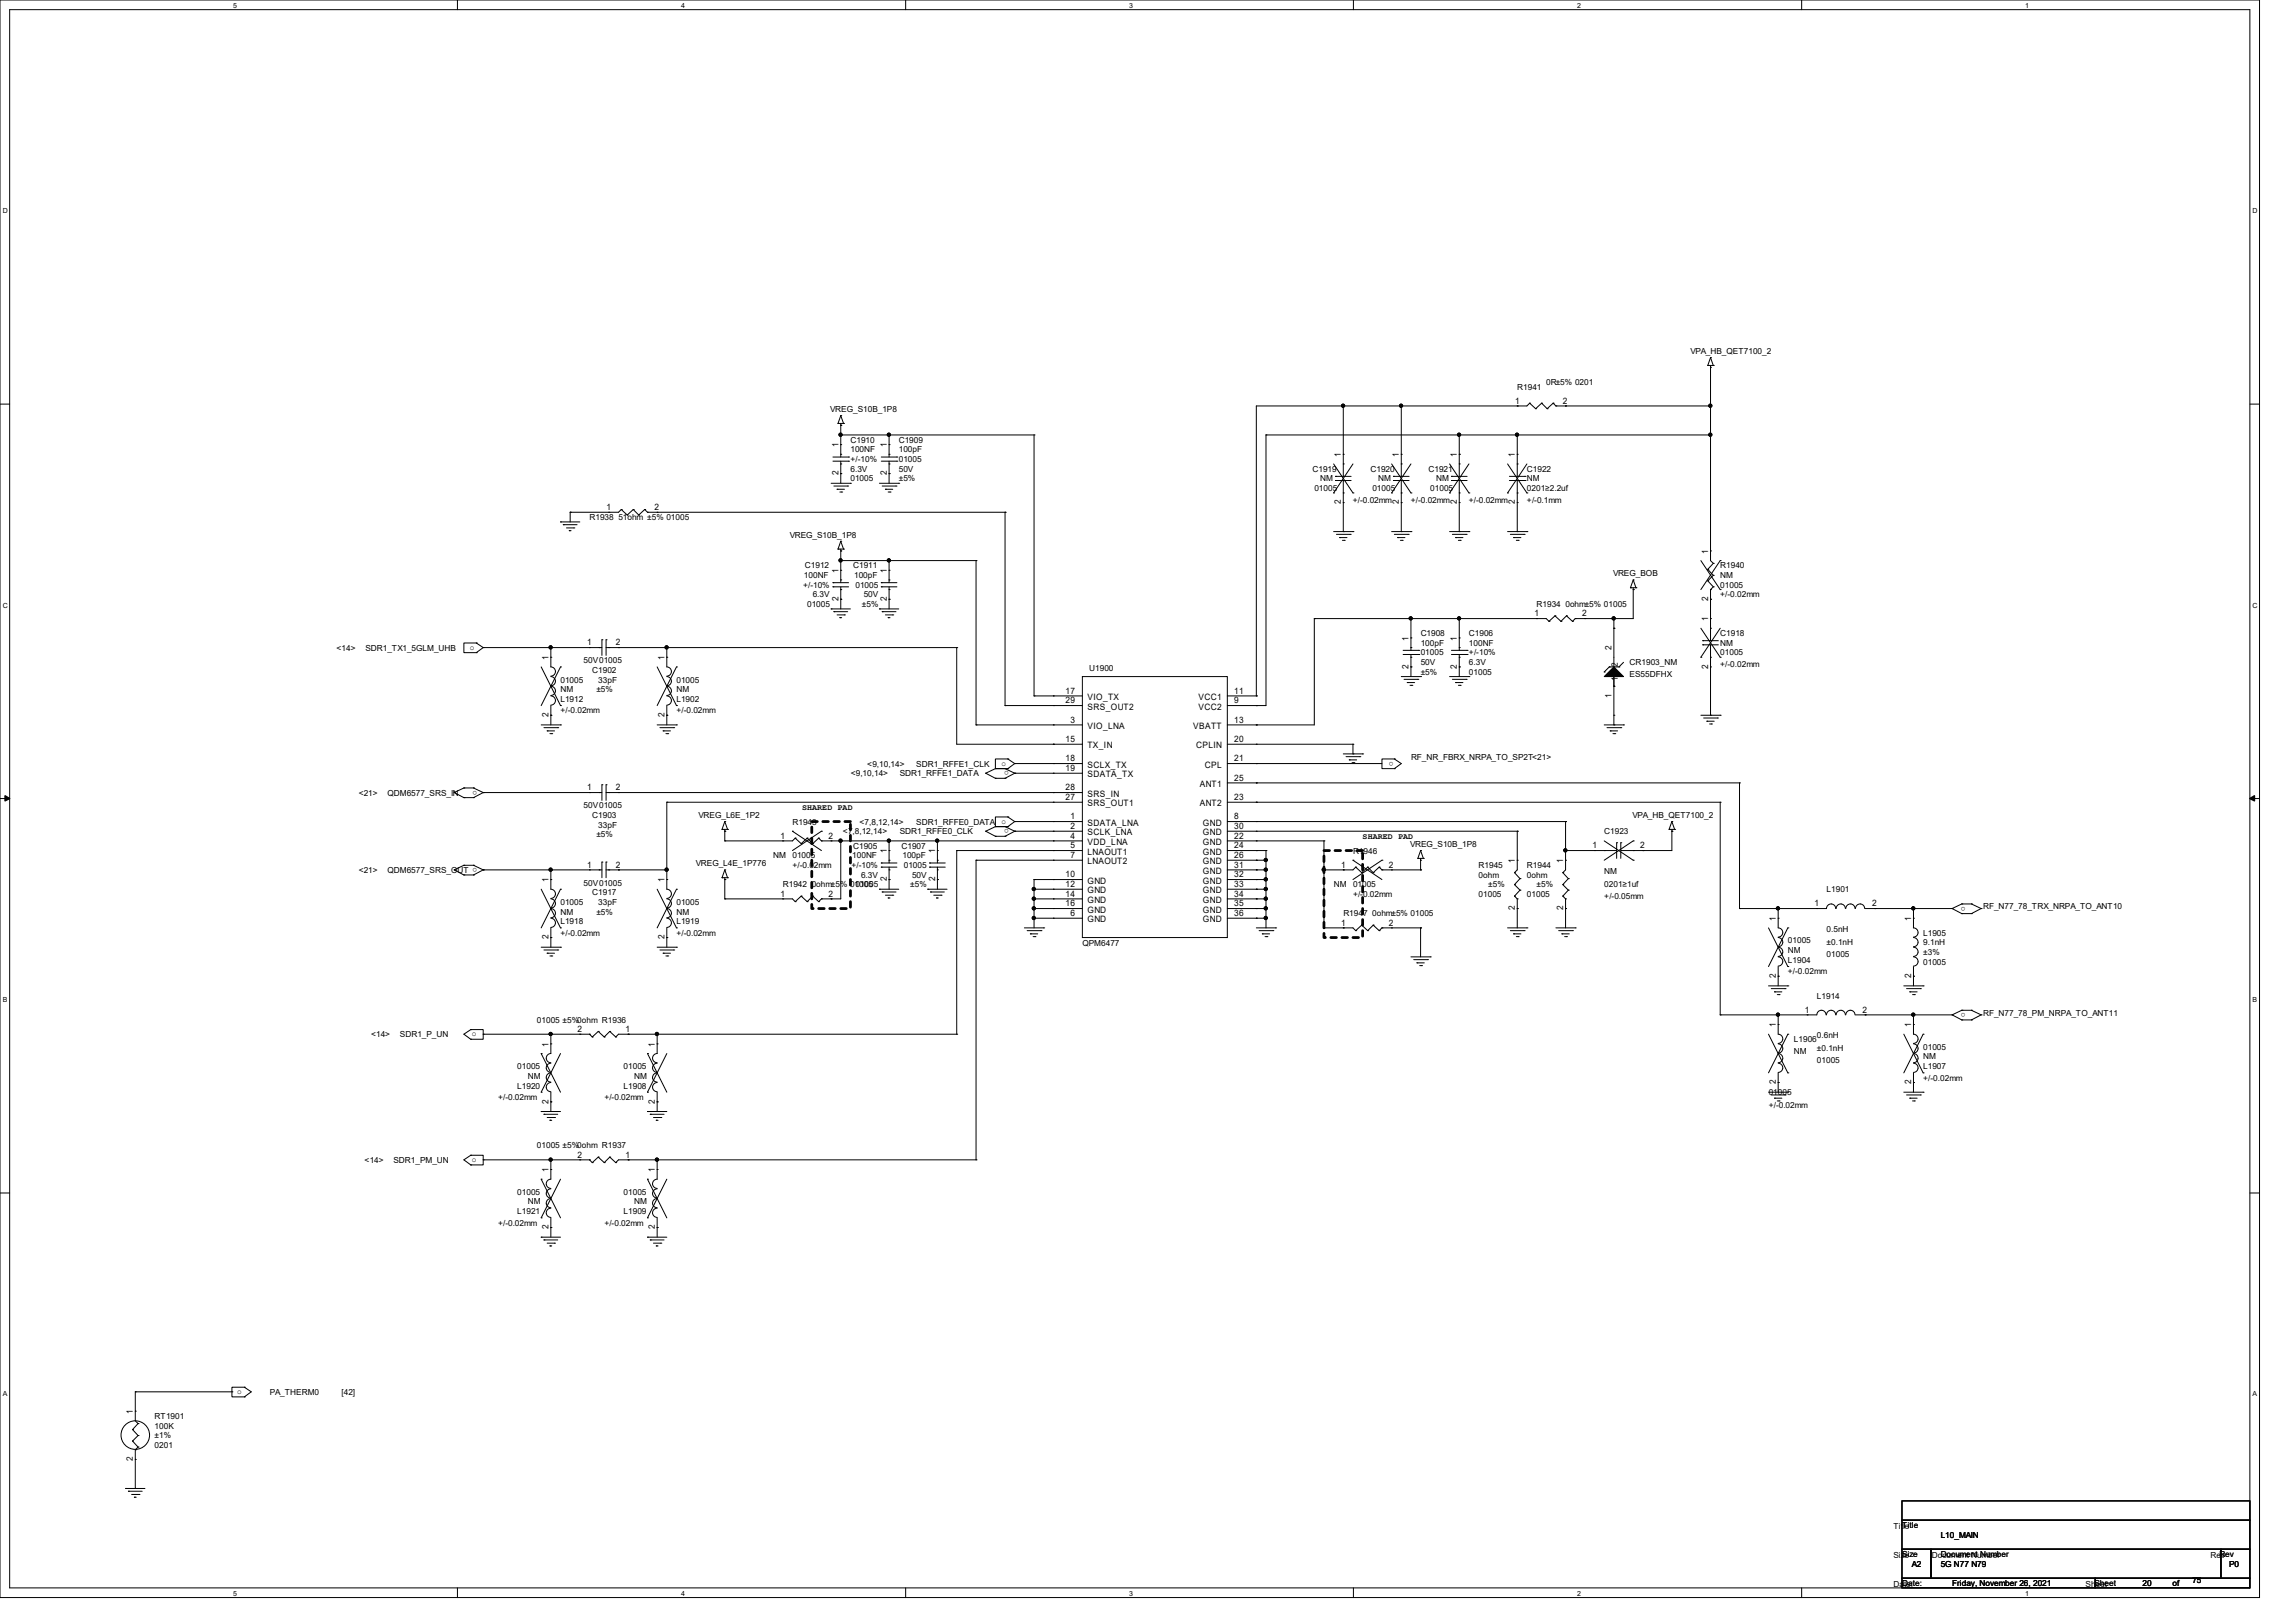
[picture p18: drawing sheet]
<svg xmlns="http://www.w3.org/2000/svg" width="210mm" height="149mm" viewBox="0 0 210 149" stroke-linecap="round" stroke-linejoin="round" font-family="sans-serif">
<defs><g id="words">
<g font-size=".8">
<text x="139.6" y="35.9">R1941</text>
<text x="142.2" y="35.4">0R±5% 0201</text>
<text x="155.5" y="32.6">VPA_HB_QET7100_2</text>
<text x="76.4" y="37.9">VREG_S10B_1P8</text>
<text x="77.1" y="41.2" transform="rotate(-90 77.1 41.2)">1</text>
<text x="78.2" y="40.7">C1910</text>
<text x="78.2" y="41.6">100NF</text>
<text x="81.6" y="41.2" transform="rotate(-90 81.6 41.2)">1</text>
<text x="82.7" y="40.7">C1909</text>
<text x="82.7" y="41.6">100pF</text>
<text x="139.4" y="37.1">1</text>
<text x="143.8" y="37.1">2</text>
<text x="54.2" y="47.8">R1938 51ohm ±5% 01005</text>
<text x="55.8" y="46.9">1</text>
<text x="60.2" y="46.9">2</text>
<text x="77.1" y="43.7" transform="rotate(-90 77.1 43.7)">2</text>
<text x="78.2" y="44.3">01005</text>
<text x="78.2" y="43.4">6.3V</text>
<text x="78.2" y="42.5">+/-10%</text>
<text x="81.6" y="43.7" transform="rotate(-90 81.6 43.7)">2</text>
<text x="82.7" y="42.5">01005</text>
<text x="82.7" y="43.4">50V</text>
<text x="82.7" y="44.3">±5%</text>
<text x="120.7" y="43.4">C1919</text>
<text x="120.9" y="45.2">01005</text>
<text x="121.5" y="44.3">NM</text>
<text x="123.4" y="46.4" transform="rotate(-90 123.4 46.4)">2</text>
<text x="123.4" y="42" transform="rotate(-90 123.4 42)">1</text>
<text x="124.4" y="46.2">+/-0.02mm</text>
<text x="126.1" y="43.4">C1920</text>
<text x="126.2" y="45.2">01005</text>
<text x="126.8" y="44.3">NM</text>
<text x="128.7" y="46.4" transform="rotate(-90 128.7 46.4)">2</text>
<text x="128.7" y="42" transform="rotate(-90 128.7 42)">1</text>
<text x="129.8" y="46.2">+/-0.02mm</text>
<text x="131.4" y="43.4">C1921</text>
<text x="131.6" y="45.2">01005</text>
<text x="132.1" y="44.3">NM</text>
<text x="134" y="46.4" transform="rotate(-90 134 46.4)">2</text>
<text x="134" y="42" transform="rotate(-90 134 42)">1</text>
<text x="135.1" y="46.2">+/-0.02mm</text>
<text x="139.4" y="46.4" transform="rotate(-90 139.4 46.4)">2</text>
<text x="139.4" y="42" transform="rotate(-90 139.4 42)">1</text>
<text x="140.5" y="43.4">C1922</text>
<text x="140.5" y="44.3">NM</text>
<text x="140.5" y="45.2">0201≥2.2uf</text>
<text x="140.5" y="46.2">+/-0.1mm</text>
<text x="72.6" y="49.4">VREG_S10B_1P8</text>
<text x="74" y="53.2">100NF</text>
<text x="74" y="52.3">C1912</text>
<text x="77.1" y="52.7" transform="rotate(-90 77.1 52.7)">1</text>
<text x="78.5" y="52.3">C1911</text>
<text x="78.6" y="53.2">100pF</text>
<text x="81.6" y="52.7" transform="rotate(-90 81.6 52.7)">1</text>
<text x="148.4" y="53">VREG_BOB</text>
<text x="157.1" y="50.9" transform="rotate(-90 157.1 50.9)">1</text>
<text x="158.2" y="52.3">R1940</text>
<text x="158.2" y="53.2">NM</text>
<text x="31" y="59.9">&lt;14&gt;</text>
<text x="33.6" y="59.9">SDR1_TX1_5GLM_UHB</text>
<text x="43.2" y="59.8">o</text>
<text x="54" y="59.3">1</text>
<text x="56.6" y="59.3">2</text>
<text x="73.9" y="54.1">+/-10%</text>
<text x="74.3" y="55.8">01005</text>
<text x="74.8" y="55">6.3V</text>
<text x="77.1" y="55.3" transform="rotate(-90 77.1 55.3)">2</text>
<text x="78.7" y="54.1">01005</text>
<text x="79.3" y="55.8">±5%</text>
<text x="79.5" y="55">50V</text>
<text x="81.6" y="55.3" transform="rotate(-90 81.6 55.3)">2</text>
<text x="129.6" y="58.9" transform="rotate(-90 129.6 58.9)">1</text>
<text x="130.7" y="58.5">C1908</text>
<text x="130.7" y="59.4">100pF</text>
<text x="134" y="58.9" transform="rotate(-90 134 58.9)">1</text>
<text x="135.1" y="58.5">C1906</text>
<text x="135.1" y="59.4">100NF</text>
<text x="141.1" y="56.7">1</text>
<text x="141.4" y="55.8">R1934 0ohm±5% 01005</text>
<text x="145.5" y="56.7">2</text>
<text x="148.2" y="59.8" transform="rotate(-90 148.2 59.8)">2</text>
<text x="157.1" y="57.2" transform="rotate(-90 157.1 57.2)">1</text>
<text x="157.1" y="55.3" transform="rotate(-90 157.1 55.3)">2</text>
<text x="158.2" y="54.1">01005</text>
<text x="158.2" y="55">+/-0.02mm</text>
<text x="158.2" y="58.5">C1918</text>
<text x="158.2" y="59.4">NM</text>
<text x="50.5" y="66" transform="rotate(-90 50.5 66)">2</text>
<text x="50.5" y="60.7" transform="rotate(-90 50.5 60.7)">1</text>
<text x="51.6" y="64.6">L1912</text>
<text x="51.6" y="63.7">NM</text>
<text x="51.6" y="62.8">01005</text>
<text x="51.6" y="65.6">+/-0.02mm</text>
<text x="53.7" y="61">50V01005</text>
<text x="54.5" y="61.9">C1902</text>
<text x="54.9" y="63.7">±5%</text>
<text x="55" y="62.8">33pF</text>
<text x="61.1" y="66" transform="rotate(-90 61.1 66)">2</text>
<text x="61.1" y="60.7" transform="rotate(-90 61.1 60.7)">1</text>
<text x="62.2" y="64.6">L1902</text>
<text x="62.2" y="63.7">NM</text>
<text x="62.2" y="62.8">01005</text>
<text x="62.2" y="65.6">+/-0.02mm</text>
<text x="98" y="63.8">17</text>
<text x="98" y="64.7">29</text>
<text x="100" y="64.4">VIO_TX</text>
<text x="100" y="65.3">SRS_OUT2</text>
<text x="100.2" y="61.7">U1900</text>
<text x="110.2" y="65.3">VCC2</text>
<text x="110.2" y="64.4">VCC1</text>
<text x="113.5" y="64.7">9</text>
<text x="113.5" y="63.8">11</text>
<text x="129.6" y="61.5" transform="rotate(-90 129.6 61.5)">2</text>
<text x="130.7" y="60.3">01005</text>
<text x="130.7" y="61.2">50V</text>
<text x="130.7" y="62.1">±5%</text>
<text x="134" y="61.5" transform="rotate(-90 134 61.5)">2</text>
<text x="135.1" y="62.1">01005</text>
<text x="135.1" y="61.2">6.3V</text>
<text x="135.1" y="60.3">+/-10%</text>
<text x="148.2" y="64.2" transform="rotate(-90 148.2 64.2)">1</text>
<text x="148.8" y="62.7" transform="rotate(-90 148.8 62.7)">1</text>
<text x="148.8" y="61.3" transform="rotate(-90 148.8 61.3)">2</text>
<text x="149.9" y="61.2">CR1903_NM</text>
<text x="149.9" y="62.2">ES55DFHX</text>
<text x="157.1" y="61.5" transform="rotate(-90 157.1 61.5)">2</text>
<text x="158.2" y="60.3">01005</text>
<text x="158.2" y="61.3">+/-0.02mm</text>
<text x="78.3" y="71.4">&lt;9,10,14&gt;</text>
<text x="79.8" y="70.5">&lt;9,10,14&gt;</text>
<text x="82.8" y="71.4">SDR1_RFFE1_DATA</text>
<text x="84.3" y="70.5">SDR1_RFFE1_CLK</text>
<text x="92.1" y="70.4">o</text>
<text x="92.8" y="71" transform="rotate(-180 92.8 71)">o</text>
<text x="98" y="68.2">15</text>
<text x="98" y="70">18</text>
<text x="98" y="70.9">19</text>
<text x="98.5" y="66.5">3</text>
<text x="100" y="67.1">VIO_LNA</text>
<text x="100" y="68.8">TX_IN</text>
<text x="100" y="70.6">SCLX_TX</text>
<text x="100" y="71.5">SDATA_TX</text>
<text x="109.8" y="67.1">VBATT</text>
<text x="110" y="68.8">CPLIN</text>
<text x="110.8" y="70.6">CPL</text>
<text x="113.5" y="66.5">13</text>
<text x="113.5" y="68.2">20</text>
<text x="113.5" y="71.8">25</text>
<text x="113.5" y="70">21</text>
<text x="128.2" y="70.1" transform="rotate(-180 128.2 70.1)">o</text>
<text x="129.8" y="69.9">RF_NR_FBRX_NRPA_TO_SP2T&lt;21&gt;</text>
<text x="33" y="73.2">&lt;21&gt;</text>
<text x="35.6" y="73.2">QDM6577_SRS_IN</text>
<text x="43.9" y="72.7" transform="rotate(-180 43.9 72.7)">o</text>
<text x="53.7" y="74.3">50V01005</text>
<text x="54" y="72.7">1</text>
<text x="54.5" y="75.2">C1903</text>
<text x="54.9" y="77">±5%</text>
<text x="55" y="76.1">33pF</text>
<text x="56.6" y="72.7">2</text>
<text x="64.3" y="75.2">VREG_L6E_1P2</text>
<text x="71.8" y="77.1">1</text>
<text x="72.9" y="75.9">R1943</text>
<text x="73.8" y="74.5">SHARED PAD</text>
<text x="76.2" y="77.1">2</text>
<text x="77.5" y="76.7">&lt;7,8,12,14&gt;</text>
<text x="79.1" y="75.9">&lt;7,8,12,14&gt;</text>
<text x="82.8" y="76.7">SDR1_RFFE0_CLK</text>
<text x="84.3" y="75.9">SDR1_RFFE0_DATA</text>
<text x="92.1" y="75.8">o</text>
<text x="92.8" y="76.3" transform="rotate(-180 92.8 76.3)">o</text>
<text x="98" y="73.6">27</text>
<text x="98" y="72.7">28</text>
<text x="98.5" y="75.3">1</text>
<text x="98.5" y="76.2">2</text>
<text x="98.5" y="77.1">4</text>
<text x="100" y="74.2">SRS_OUT1</text>
<text x="100" y="73.3">SRS_IN</text>
<text x="100" y="75.9">SDATA_LNA</text>
<text x="100" y="76.8">SCLK_LNA</text>
<text x="100" y="77.7">VDD_LNA</text>
<text x="110.4" y="74.2">ANT2</text>
<text x="110.4" y="72.4">ANT1</text>
<text x="110.7" y="75.9">GND</text>
<text x="110.7" y="76.8">GND</text>
<text x="110.7" y="77.7">GND</text>
<text x="113.5" y="73.6">23</text>
<text x="113.5" y="75.3">8</text>
<text x="113.5" y="76.2">30</text>
<text x="113.5" y="77.1">22</text>
<text x="125.3" y="77.1">SHARED PAD</text>
<text x="129.7" y="77.9">VREG_S10B_1P8</text>
<text x="147.6" y="76.7">C1923</text>
<text x="150.2" y="75.2">VPA_HB_QET7100_2</text>
<text x="33" y="80.3">&lt;21&gt;</text>
<text x="35.6" y="80.3">QDM6577_SRS_OUT</text>
<text x="43.9" y="79.8" transform="rotate(-180 43.9 79.8)">o</text>
<text x="50.5" y="81.2" transform="rotate(-90 50.5 81.2)">1</text>
<text x="51.6" y="83.2">01005</text>
<text x="53.7" y="81.4">50V01005</text>
<text x="54" y="79.8">1</text>
<text x="54.5" y="82.3">C1917</text>
<text x="55" y="83.2">33pF</text>
<text x="56.6" y="79.8">2</text>
<text x="61.1" y="81.2" transform="rotate(-90 61.1 81.2)">1</text>
<text x="62.2" y="83.2">01005</text>
<text x="64" y="79.7">VREG_L4E_1P776</text>
<text x="71.1" y="79">NM</text>
<text x="71.8" y="82.5">1</text>
<text x="72" y="81.6">R1942 0ohm±5% 01005</text>
<text x="72.9" y="79.8">+/-0.02mm</text>
<text x="72.9" y="79">01005</text>
<text x="76.2" y="82.5">2</text>
<text x="78.3" y="79.8">+/-10%</text>
<text x="78.4" y="79">100NF</text>
<text x="78.5" y="78.1">C1905</text>
<text x="78.7" y="81.6">01005</text>
<text x="79.2" y="80.7">6.3V</text>
<text x="81.6" y="81.1" transform="rotate(-90 81.6 81.1)">2</text>
<text x="81.6" y="78.5" transform="rotate(-90 81.6 78.5)">1</text>
<text x="82.9" y="78.1">C1907</text>
<text x="83" y="79">100pF</text>
<text x="83.1" y="79.8">01005</text>
<text x="83.7" y="81.6">±5%</text>
<text x="83.9" y="80.7">50V</text>
<text x="86" y="81.1" transform="rotate(-90 86 81.1)">2</text>
<text x="86" y="78.5" transform="rotate(-90 86 78.5)">1</text>
<text x="98" y="81.6">12</text>
<text x="98" y="82.5">14</text>
<text x="98" y="83.3">16</text>
<text x="98" y="80.7">10</text>
<text x="98.5" y="78">5</text>
<text x="98.5" y="78.9">7</text>
<text x="100" y="82.2">GND</text>
<text x="100" y="83.1">GND</text>
<text x="100" y="83.9">GND</text>
<text x="100" y="78.6">LNAOUT1</text>
<text x="100" y="79.5">LNAOUT2</text>
<text x="100" y="81.3">GND</text>
<text x="110.7" y="80.4">GND</text>
<text x="110.7" y="81.3">GND</text>
<text x="110.7" y="82.2">GND</text>
<text x="110.7" y="83.1">GND</text>
<text x="110.7" y="83.9">GND</text>
<text x="110.7" y="78.6">GND</text>
<text x="110.7" y="79.5">GND</text>
<text x="113.5" y="79.8">31</text>
<text x="113.5" y="80.7">32</text>
<text x="113.5" y="81.6">33</text>
<text x="113.5" y="82.5">34</text>
<text x="113.5" y="83.3">35</text>
<text x="113.5" y="78">24</text>
<text x="113.5" y="78.9">26</text>
<text x="122.7" y="81.6">NM</text>
<text x="123.4" y="79.8">1</text>
<text x="124.5" y="78.5">R1946</text>
<text x="124.5" y="82.5">+/-0.02mm</text>
<text x="124.5" y="81.6">01005</text>
<text x="127.8" y="79.8">2</text>
<text x="136" y="79.8">R1945</text>
<text x="136" y="80.7">0ohm</text>
<text x="136" y="82.5">01005</text>
<text x="136.9" y="81.6">±5%</text>
<text x="139.4" y="83.7" transform="rotate(-90 139.4 83.7)">2</text>
<text x="139.4" y="79.4" transform="rotate(-90 139.4 79.4)">1</text>
<text x="140.5" y="79.8">R1944</text>
<text x="140.5" y="80.7">0ohm</text>
<text x="140.5" y="82.5">01005</text>
<text x="141.4" y="81.6">±5%</text>
<text x="143.8" y="83.7" transform="rotate(-90 143.8 83.7)">2</text>
<text x="143.8" y="79.4" transform="rotate(-90 143.8 79.4)">1</text>
<text x="146.5" y="78">1</text>
<text x="147.6" y="80.4">NM</text>
<text x="147.6" y="81.5">0201≥1uf</text>
<text x="147.6" y="82.7">+/-0.05mm</text>
<text x="150.9" y="78">2</text>
<text x="166.9" y="83.4">1</text>
<text x="168" y="82.1">L1901</text>
<text x="172.2" y="83.4">2</text>
<text x="180.8" y="83.4" transform="rotate(-180 180.8 83.4)">o</text>
<text x="182.4" y="83.7">RF_N77_78_TRX_NRPA_TO_ANT10</text>
<text x="50.5" y="86.4" transform="rotate(-90 50.5 86.4)">2</text>
<text x="51.6" y="85">L1918</text>
<text x="51.6" y="84.1">NM</text>
<text x="51.6" y="86.1">+/-0.02mm</text>
<text x="54.9" y="84.1">±5%</text>
<text x="61.1" y="86.4" transform="rotate(-90 61.1 86.4)">2</text>
<text x="62.2" y="85">L1919</text>
<text x="62.2" y="84.1">NM</text>
<text x="62.2" y="86.1">+/-0.02mm</text>
<text x="98.5" y="84.2">6</text>
<text x="99.6" y="87">QPM6477</text>
<text x="100" y="84.8">GND</text>
<text x="110.7" y="84.8">GND</text>
<text x="113.5" y="84.2">36</text>
<text x="123.4" y="85.1">1</text>
<text x="123.6" y="84.3">R1947 0ohm±5% 01005</text>
<text x="127.8" y="85.1">2</text>
<text x="163.4" y="90" transform="rotate(-90 163.4 90)">2</text>
<text x="163.4" y="84.7" transform="rotate(-90 163.4 84.7)">1</text>
<text x="164.5" y="88.6">L1904</text>
<text x="164.5" y="87.7">NM</text>
<text x="164.5" y="86.8">01005</text>
<text x="164.5" y="89.6">+/-0.02mm</text>
<text x="168" y="85.7">0.5nH</text>
<text x="168" y="86.9">±0.1nH</text>
<text x="168" y="88">01005</text>
<text x="175.8" y="90" transform="rotate(-90 175.8 90)">2</text>
<text x="175.8" y="84.7" transform="rotate(-90 175.8 84.7)">1</text>
<text x="176.9" y="86.1">L1905</text>
<text x="176.9" y="87">9.1nH</text>
<text x="176.9" y="87.8">±3%</text>
<text x="176.9" y="88.7">01005</text>
<text x="34.1" y="95.4">&lt;14&gt;</text>
<text x="36.8" y="95.4">SDR1_P_UN</text>
<text x="43.4" y="95.3">o</text>
<text x="49.4" y="94.1">01005 ±5%0ohm R1936</text>
<text x="53.1" y="94.9">2</text>
<text x="57.5" y="94.9">1</text>
<text x="163.4" y="94.5" transform="rotate(-90 163.4 94.5)">1</text>
<text x="165" y="95.8">L1906</text>
<text x="166" y="93.1">1</text>
<text x="167.1" y="91.9">L1914</text>
<text x="167.1" y="95.5">0.6nH</text>
<text x="171.3" y="93.1">2</text>
<text x="175.8" y="94.5" transform="rotate(-90 175.8 94.5)">1</text>
<text x="180.8" y="93.2" transform="rotate(-180 180.8 93.2)">o</text>
<text x="182.4" y="93.4">RF_N77_78_PM_NRPA_TO_ANT11</text>
<text x="45.8" y="101.2">+/-0.02mm</text>
<text x="47.6" y="100.1">L1920</text>
<text x="47.6" y="98.3">01005</text>
<text x="48.6" y="99.2">NM</text>
<text x="50.5" y="101.5" transform="rotate(-90 50.5 101.5)">2</text>
<text x="50.5" y="96.3" transform="rotate(-90 50.5 96.3)">1</text>
<text x="55.6" y="101.2">+/-0.02mm</text>
<text x="57.4" y="100.1">L1908</text>
<text x="57.4" y="98.3">01005</text>
<text x="58.3" y="99.2">NM</text>
<text x="60.2" y="101.5" transform="rotate(-90 60.2 101.5)">2</text>
<text x="60.2" y="96.3" transform="rotate(-90 60.2 96.3)">1</text>
<text x="162.7" y="100.8">01005</text>
<text x="162.7" y="101.9">+/-0.02mm</text>
<text x="163.4" y="99.7" transform="rotate(-90 163.4 99.7)">2</text>
<text x="165" y="96.9">NM</text>
<text x="167.1" y="96.7">±0.1nH</text>
<text x="167.1" y="97.8">01005</text>
<text x="175.8" y="99.7" transform="rotate(-90 175.8 99.7)">2</text>
<text x="176.9" y="98.3">L1907</text>
<text x="176.9" y="97.4">NM</text>
<text x="176.9" y="96.6">01005</text>
<text x="176.9" y="99.4">+/-0.02mm</text>
<text x="33.5" y="107">&lt;14&gt;</text>
<text x="36.2" y="107">SDR1_PM_UN</text>
<text x="43.4" y="106.9">o</text>
<text x="49.4" y="105.6">01005 ±5%0ohm R1937</text>
<text x="50.5" y="107.8" transform="rotate(-90 50.5 107.8)">1</text>
<text x="53.1" y="106.5">2</text>
<text x="57.5" y="106.5">1</text>
<text x="60.2" y="107.8" transform="rotate(-90 60.2 107.8)">1</text>
<text x="45.8" y="112.7">+/-0.02mm</text>
<text x="47.6" y="111.7">L1921</text>
<text x="47.6" y="109.9">01005</text>
<text x="48.6" y="110.8">NM</text>
<text x="50.5" y="113.1" transform="rotate(-90 50.5 113.1)">2</text>
<text x="55.6" y="112.7">+/-0.02mm</text>
<text x="57.4" y="111.7">L1909</text>
<text x="57.4" y="109.9">01005</text>
<text x="58.3" y="110.8">NM</text>
<text x="60.2" y="113.1" transform="rotate(-90 60.2 113.1)">2</text>
<text x="12.2" y="130.1" transform="rotate(-90 12.2 130.1)">1</text>
<text x="14.2" y="130.5">RT1901</text>
<text x="14.2" y="131.4">100K</text>
<text x="21.8" y="128.2">o</text>
<text x="24.8" y="128.3">PA_THERM0</text>
<text x="31.4" y="128.3">[42]</text>
<text x="12.2" y="134.4" transform="rotate(-90 12.2 134.4)">2</text>
<text x="14.2" y="132.3">±1%</text>
<text x="14.2" y="133.2">0201</text>
<text x="174.2" y="140.6">Title</text>
<text x="174.2" y="143.3">Size</text>
<text x="175" y="140.5">Title</text>
<text x="175" y="143.2">Size</text>
<text x="177.7" y="143.3">Document Number</text>
<text x="178.5" y="143.2">Document Number</text>
<text x="178.5" y="141.4">L10_MAIN</text>
<text x="203.4" y="143.3">Rev</text>
<text x="204.2" y="143.2">Rev</text>
<text x="174.2" y="146">Date:</text>
<text x="175" y="145.9">Date:</text>
<text x="175.9" y="144.1">A2</text>
<text x="178.5" y="144.1">5G N77 N79</text>
<text x="179.6" y="145.9">Friday, November 26, 2021</text>
<text x="191.9" y="146">Sheet</text>
<text x="192.7" y="145.9">Sheet</text>
<text x="197.1" y="145.9">20</text>
<text x="199.9" y="145.9">of</text>
<text x="201.7" y="145.6">75</text>
<text x="205" y="144.1">P0</text>
</g>
<g font-size=".6">
<text x="21.5" y=".7">5</text>
<text x="62.7" y=".7">4</text>
<text x="103.9" y=".7">3</text>
<text x="145.1" y=".7">2</text>
<text x="186.3" y=".7">1</text>
<text x=".3" y="19.6">D</text>
<text x="207.2" y="19.6">D</text>
<text x=".3" y="55.9">C</text>
<text x="207.2" y="55.9">C</text>
<text x=".3" y="92.2">B</text>
<text x="207.2" y="92.2">B</text>
<text x=".3" y="128.4">A</text>
<text x="207.2" y="128.4">A</text>
<text x="21.5" y="146.8">5</text>
<text x="62.7" y="146.8">4</text>
<text x="103.9" y="146.8">3</text>
<text x="145.1" y="146.8">2</text>
<text x="186.3" y="146.8">1</text>
</g>
</g></defs>
<path d="M0 0h207.9v146.9h-207.9zM.9 .9h206.1v145.2h-206.1z" fill="none" stroke="#000" stroke-width=".09"/>
<g fill="#fff">
<path d="M21.5 .1h.3v.7h-.3z"/>
<path d="M21.5 146.2h.3v.7h-.3z"/>
</g>
<path d="M42.1 0v.9M42.1 146v.9" fill="none" stroke="#000" stroke-width=".09"/>
<g fill="#fff">
<path d="M62.7 .1h.3v.7h-.3z"/>
<path d="M62.7 146.2h.3v.7h-.3z"/>
</g>
<path d="M83.3 0v.9M83.3 146v.9" fill="none" stroke="#000" stroke-width=".09"/>
<g fill="#fff">
<path d="M103.9 .1h.3v.7h-.3z"/>
<path d="M103.9 146.2h.3v.7h-.3z"/>
</g>
<path d="M124.5 0v.9M124.5 146v.9" fill="none" stroke="#000" stroke-width=".09"/>
<g fill="#fff">
<path d="M145.1 .1h.3v.7h-.3z"/>
<path d="M145.1 146.2h.3v.7h-.3z"/>
</g>
<path d="M165.7 0v.9M165.7 146v.9" fill="none" stroke="#000" stroke-width=".09"/>
<g fill="#fff">
<path d="M186.3 .1h.3v.7h-.3z"/>
<path d="M186.3 146.2h.3v.7h-.3z"/>
<path d="M.3 19h.4v.7h-.4z"/>
<path d="M207.2 19h.5v.7h-.5z"/>
<path d="M.3 55.3h.4v.7h-.4z"/>
<path d="M207.2 55.3h.5v.7h-.5z"/>
</g>
<path d="M0 37.2h.9M207 37.2h.9" fill="none" stroke="#000" stroke-width=".09"/>
<g fill="#fff">
<path d="M.3 91.6h.4v.7h-.4z"/>
<path d="M207.2 91.6h.4v.7h-.4z"/>
</g>
<path d="M0 73.4h.9M207 73.4h.9" fill="none" stroke="#000" stroke-width=".09"/>
<path d="M.5 73.2l.4 .2-.4 .3zM207 73.4l.4-.2v.5z" fill="#000" stroke="#000" stroke-width=".13"/>
<g fill="#fff">
<path d="M.3 127.8h.3v.8h-.3z"/>
<path d="M207.2 127.8h.4v.8h-.4z"/>
</g>
<g fill="none" stroke="#000" stroke-width=".09">
<path d="M77.1 38.9h.1M77.1 38.9h.5M77.3 38.2l-.2 .7M77.3 39.1h.1M77.3 38.2h.1M77.3 38.9v3.1M77.3 38.2l.3 .7M77.6 38.9h.1M123.6 37.3h.1M123.6 37.3v6.5M128.9 37.3h.1M128.9 37.3v6.5"/>
<path d="M139.6 37.3h.1M140.7 37.1l-.2 .2h-24.9v26.7M140.7 37.1h.1M140.7 37.1l.6 .5M141.3 37.6h.1M141.8 37.1h.1M141.8 37.1l.5 .5M141.8 37.1l-.5 .5M142.3 37.6h.1M142.9 37.1h.1M142.9 37.1l.2 .2M142.9 37.1l-.6 .5"/>
<path d="M143.1 37.3h.1M143.1 37.3h14.3M144 37.3h.1M157.1 33.6h.1M157.1 33.6h.5M157.4 37.3h.1M157.4 32.9l-.3 .7M157.4 33.8h.1M157.4 32.9h.1M157.4 33.6v18l.2 .2M157.4 32.9l.2 .7M157.6 33.6h.1"/>
<path d="M43.8 59.1h.1M43.8 59.1h-1.1v.9h1.1M43.8 59.1l.7 .5M44.5 59.6h10.9M44.5 59.6h.1M44.5 59.6l-.7 .4M50.7 59.6v1.7a.42 .42 0 0 1 .4 .5 .42 .42 0 0 1-.4 .4M50.7 59.6h.1M51.6 48h1.7M51.6 48h.1M51.8 48.3h1.3M51.8 48.3h.1"/>
<path d="M52.1 48.6h.7M52.4 48.8h.1M52.5 47.1h.1M52.5 47.1v.9M52.8 48.6h.1M54.2 59.6h.1M55.1 59.6h.1M55.4 58.8h.1M55.4 58.8v1.5M55.8 58.8h.1M55.8 58.8v1.5M55.8 59.6h32.2"/>
<path d="M56 59.6h.1M56 47.1h.1M56.9 59.6h.1M57.2 46.9l-.3 .2h-4.4M57.2 46.9h.1M57.2 46.9l.5 .5M57.7 47.4h.1M58.3 46.9h.1M58.3 46.9l.5 .5M58.3 46.9l-.6 .5M58.8 47.4h.1M59.3 46.9h.1"/>
<path d="M59.3 46.9l.3 .2M59.3 46.9l-.5 .5M59.6 47.1h.1M59.6 47.1h32.9M60.5 47.1h.1M61.3 59.6v1.7a.42 .42 0 0 1 .5 .5 .42 .42 0 0 1-.5 .4M61.3 59.6h.1M76.5 56h1.7M76.5 56h.1M76.5 44.5h1.7M76.6 53.6h.1M76.6 54h.1"/>
<path d="M76.6 42h1.5M76.6 42.4h1.5M76.6 53.6h1.5M76.6 54h1.5M76.7 56.3h1.3M76.7 56.3h.1M76.7 44.7h1.3M77 45h.7M77 45h.1M77 56.6h.7M77.1 50.5h.1M77.1 50.5h.5"/>
<path d="M77.3 56.8h.1M77.3 45.3h.1M77.3 40h17.8M77.3 51.6h12.5M77.3 53.3h.1M77.3 54.2h.1M77.3 52.5h.1M77.3 55.1h.1M77.3 41.8h.1M77.3 42.7h.1M77.3 40.9h.1M77.3 43.6h.1"/>
<path d="M77.3 40h.1M77.3 51.6h.1M77.3 42.4v2.1M77.3 54v2M77.3 50.7h.1M77.3 49.8h.1M77.3 50.5v3.1M77.3 49.8l-.2 .7M77.3 49.8l.3 .7M77.4 45.3h.1M77.6 50.5h.1M77.7 56.6h.1"/>
<path d="M78 44.7h.1M78.1 42h.1M78.1 42.4h.1M78.2 44.5h.1M80.9 56h1.8M80.9 56h.1M80.9 44.5h1.8M81.1 53.6h.1M81.1 54h.1M81.1 42h1.4M81.1 42.4h1.4M81.1 53.6h1.4"/>
<path d="M81.1 54h1.4M81.2 56.3h.1M81.2 44.7h1.2M81.2 56.3h1.2M81.4 45h.7M81.4 45h.1M81.4 56.6h.7M81.7 56.8h.2M81.7 56.8h.1M81.7 45.3h.2M81.8 40h.1M81.8 51.6h.1"/>
<path d="M81.8 40v2M81.8 51.6v2M81.8 41.8h.1M81.8 42.7h.1M81.8 40.9h.1M81.8 43.6h.1M81.8 53.3h.1M81.8 54.2h.1M81.8 52.5h.1M81.8 55.1h.1M81.8 42.4v2.1M81.8 54v2"/>
<path d="M81.9 45.3h.1M82.1 56.6h.1M82.4 44.7h.1M82.5 42h.1M82.5 42.4h.1M82.7 44.5h.1M88 59.6h.1M88 59.6v8.9h11.6M89.8 51.6h.1M89.8 51.6v15.1M92.5 47.1h.1M92.5 47.1v17.8"/>
<path d="M95.1 40h.1M95.1 40v24M116.5 40h.1M116.5 40v24.9h-3.6M116.5 40h40.9M120.9 56.9h.1M120.9 56.9v9.8h-8M120.9 56.9h21.3l.3 .3M122.7 45.3h.1M122.7 42.7l1.8 2.6M122.7 48.9h1.8M122.9 43.8h.1"/>
<path d="M122.9 44.2h.1M122.9 43.8h1.4M122.9 44.2h1.4M122.9 49.1h1.3M123.2 49.4h.7M123.2 49.4h.1M123.5 49.7h.2M123.6 48.9h.1M123.6 42.7h.1M123.6 45.3h.1M123.6 41.8h.1M123.6 46.2h.1"/>
<path d="M123.6 44.2v4.7M123.7 49.7h.1M124.2 49.1h.1M124.5 45.3h.1M124.5 42.7l-1.8 2.6M124.5 48.9h.1M128 45.3h.1M128 42.7l1.8 2.6M128 48.9h1.8M128.2 43.8h.1M128.2 44.2h.1M128.2 43.8h1.4"/>
<path d="M128.2 44.2h1.4M128.3 49.1h1.2M128.6 49.4h.6M128.6 49.4h.1M128.8 49.7h.2M128.9 48.9h.1M128.9 42.7h.1M128.9 45.3h.1M128.9 41.8h.1M128.9 46.2h.1M128.9 44.2v4.7M129 49.7h.1"/>
<path d="M129.1 59.8h1.4M129.5 49.1h.1M129.8 45.3h.1M129.8 59.6h.1M129.8 58.7h.1M129.8 56.9h.1M129.8 42.7l-1.8 2.6M129.8 56.9v2.9M129.8 48.9h.1M130.5 59.8h.1M133.4 45.3h.1M133.4 42.7l1.7 2.6"/>
<path d="M133.4 48.9h1.7M133.5 43.8h1.5M133.5 44.2h1.5M133.5 43.8h.1M133.5 44.2h.1M133.5 59.8h1.5M133.6 49.1h1.3M133.9 49.4h.1M133.9 49.4h.7M134.2 49.7h.1M134.2 48.9h.1M134.2 40v3.8"/>
<path d="M134.2 42.7h.1M134.2 45.3h.1M134.2 41.8h.1M134.2 46.2h.1M134.2 59.6h.1M134.2 58.7h.1M134.2 40h.1M134.2 56.9h.1M134.2 44.2v4.7M134.2 56.9v2.9M134.3 49.7h.1M134.9 49.1h.1"/>
<path d="M135 59.8h.1M135.1 45.3h.1M135.1 42.7l-1.7 2.6M135.1 48.9h.1M138.7 45.3h.1M138.7 42.7l1.8 2.6M138.7 48.9h1.8M138.9 43.8h1.4M138.9 44.2h1.4M138.9 49.1h1.3M139.2 49.4h.1M139.2 49.4h.7"/>
<path d="M139.5 49.7h.2M139.6 40h.1M139.6 48.9h.1M139.6 40v3.8M139.6 42.7h.1M139.6 45.3h.1M139.6 41.8h.1M139.6 46.2h.1M139.6 44.2v4.7M139.7 49.7h.1M140.2 49.1h.1M140.3 43.8h.1"/>
<path d="M140.3 44.2h.1M140.5 45.3h.1M140.5 42.7l-1.8 2.6M140.5 48.9h.1M141.4 56.9h.1M142.5 57.2h.1M143 56.6h.1M143 56.6l.6 .5M143 56.6l-.5 .6M143.6 57.2h.1M144.1 56.6l-.5 .6M144.1 56.6h.1"/>
<path d="M144.1 56.6l.6 .5M144.7 57.2h.1M144.9 56.9l-.2 .3M144.9 56.9h.1M145.8 56.9h.1M148.5 56.9v4.4M148.5 57.8h.1M148.5 56.9h.1M150 54.1h.1M150 54.1h.5M150.2 53.3l-.2 .8M150.2 54.2h.1"/>
<path d="M150.2 53.3h.1M150.2 54.1v2.8h-5.3M150.2 53.3l.3 .8M150.5 54.1h.1M156.5 51.6l1.7 2.6M156.5 57.8l1.7 2.7M156.6 58.9h1.5M156.6 59.3h1.5M156.6 58.9h.1M156.6 59.3h.1M157.1 52.4h.1M157.1 53.4h.1"/>
<path d="M157.1 52.4l.5 .5M157.1 53.4l.5 .6M157.4 54.2h.1M157.4 50.7h.1M157.4 55.1h.1M157.4 57.8h.1M157.4 56.9h.1M157.4 40h.1M157.4 54.2v4.7M157.4 59.3v6.5M157.6 51.8h.1M157.6 52.9h.1"/>
<path d="M157.6 54h.1M157.6 51.8l-.5 .6M157.6 52.9l-.5 .5M157.6 54l-.2 .2M158.2 51.6l-1.7 2.6M158.2 51.6h.1M158.2 54.2h.1M158.2 57.8l-1.7 2.7M41.8 72.9h.1M41.8 72.9l.9 .5M42.7 73.4h.1M42.7 72.5h.1"/>
<path d="M42.7 79.6h.1M42.7 73.4h.9M42.7 72.5l-.9 .4M42.7 79.6l-.9 .4M42.7 72.5h.9M42.7 79.6h.9M43.6 72.5l.9 .4M43.6 79.6l.9 .4M43.6 73.4h.1M43.6 72.5h.1M43.6 79.6h.1M43.8 60h.1"/>
<path d="M44.5 72.9h.1M44.5 72.9h10.9M44.5 72.9l-.9 .5M49.8 61.3l1.8 3.6M49.8 66.7h1.8M50 66.9h1.3M50.3 67.2h.1M50.3 67.2h.7M50.6 67.5h.2M50.7 60.5h.1M50.7 65.8h.1M50.7 64.9v1.8"/>
<path d="M50.7 62.2a.42 .42 0 0 1 .4 .5 .42 .42 0 0 1-.4 .4M50.7 63.1a.42 .42 0 0 1 .4 .4 .42 .42 0 0 1-.4 .5M50.7 64a.42 .42 0 0 1 .4 .4 .42 .42 0 0 1-.4 .5M50.8 67.5h.1M51.3 66.9h.1M51.6 61.3l-1.8 3.6M51.6 61.3h.1M51.6 64.9h.1M51.6 66.7h.1M54.2 72.9h.1M55.1 72.9h.1M55.4 79.3h.1"/>
<path d="M55.4 72.2h.1M55.4 72.2v1.4M55.4 79.3v1.4M55.8 79.3h.1M55.8 72.2h.1M55.8 72.2v1.4M55.8 79.3v1.4M55.8 72.9h43.8M56 72.9h.1M56.9 72.9h.1M60.5 61.3l1.7 3.6M60.5 66.7h1.7"/>
<path d="M60.7 66.9h1.3M61 67.2h.7M61 67.2h.1M61.3 67.5h.1M61.3 73.8h38.3M61.3 73.8v8a.42 .42 0 0 1 .5 .4 .42 .42 0 0 1-.5 .4M61.3 73.8h.1M61.3 62.2a.42 .42 0 0 1 .5 .5 .42 .42 0 0 1-.5 .4M61.3 63.1a.42 .42 0 0 1 .5 .4 .42 .42 0 0 1-.5 .5M61.3 64a.42 .42 0 0 1 .5 .4 .42 .42 0 0 1-.5 .5M61.3 60.5h.1M61.3 65.8h.1"/>
<path d="M61.3 64.9v1.8M61.4 67.5h.1M62 66.9h.1M62.2 61.3h.1M62.2 64.9h.1M62.2 61.3l-1.7 3.6M62.2 66.7h.1M66.4 76.3h.1M66.4 76.3h.5M66.7 77.3h.1M66.7 76.5h.1M66.7 75.6h.1"/>
<path d="M66.7 76.3v1M66.7 75.6l-.3 .7M66.7 75.6l.2 .7M66.9 76.3h.1M72 77.3h.1M72.9 76.5l2.7 1.7M72.9 76.5h.1M73.2 77.1l-.3 .2h-6.2M73.2 77.1h.1M73.2 77.1l.5 .5M73.7 77.6h.1M74.3 77.1h.1"/>
<path d="M74.3 77.1l.5 .5M74.3 77.1l-.6 .5M74.8 77.6h.1M75.3 77.1h.1M75.3 77.1l.3 .2M75.3 77.1l-.5 .5M75.6 77.3h.1M75.6 76.5h.1M75.6 77.3h24M75.6 76.5l-2.7 1.7M76.5 77.3h.1M77.3 77.3h.1"/>
<path d="M77.3 77.3v5.4h-1.7M81.1 79.4h.1M81.1 79.8h.1M81.1 79.4h1.4M81.1 79.8h1.4M81.8 79.1h.1M81.8 78.2h.1M81.8 77.3h.1M81.8 77.3v2.1M81.8 79.8v2M85.5 79.4h.1M85.5 79.8h.1"/>
<path d="M85.5 79.4h1.5M85.5 79.8h1.5M86.2 79.1h.1M86.2 78.2h.1M86.2 77.3h.1M86.2 77.3v2.1M86.2 79.8v2M88 78.2h11.6M88 78.2h.1M88 78.2v16.9M89.8 66.7h9.8M89.8 79.1h9.8"/>
<path d="M89.8 66.7h.1M89.8 79.1h.1M89.8 79.1v27.6M90.7 71.1h.1M90.7 76.5h.1M90.7 71.1l.9 .5M90.7 76.5l.9 .4M91.6 70.7h.9M91.6 76h.9M91.6 71.6h.1M91.6 70.7h.1M91.6 76.9h.1"/>
<path d="M91.6 76h.1M91.6 71.6h.9M91.6 70.7l-.9 .4M91.6 76.9h.9M91.6 76l-.9 .5M92.5 64.9h.1M92.5 64.9h7.1M92.5 71.6h.1M92.5 70.7h.1M92.5 76.9h.1M92.5 76h.1M92.5 70.7l.8 .4"/>
<path d="M92.5 76l.8 .5M92.7 69.8h.1M92.7 70.7h.1M92.7 69.8h-1.1v.9h1.1M92.7 75.1h.1M92.7 76h.1M92.7 75.1h-1.1v.9h1.1M92.7 69.8l.6 .4M92.7 75.1l.6 .5M93.3 75.6h6.3M93.3 70.2h6.3M93.3 71.1h6.3"/>
<path d="M93.3 76.5h6.3M93.3 70.2h.1M93.3 75.6h.1M93.3 71.1l-.8 .5M93.3 76.5l-.8 .4M93.3 71.1h.1M93.3 76.5h.1M93.3 70.2l-.6 .5M93.3 75.6l-.6 .4M95.1 64h4.5M95.1 64h.1M96.9 66.7h.1"/>
<path d="M96.9 68.5h.1M96.9 64h.1M96.9 70.2h.1M96.9 71.1h.1M96.9 73.8h.1M96.9 72.9h.1M96.9 64.9h.1M96.9 75.6h.1M96.9 76.5h.1M96.9 77.3h.1M96.9 78.2h.1M96.9 79.1h.1"/>
<path d="M99.6 62.2h13.3v24h-13.3zM112.9 78.2h3.6M112.9 77.3h8.9M112.9 75.6h31.1M112.9 64h2.7M112.9 68.5h11.6M112.9 70.2h14.2M112.9 73.8h45.3M112.9 72h47.1M112.9 76.5h26.7M112.9 79.1h3.6M115.6 75.6h.1"/>
<path d="M115.6 64.9h.1M115.6 64h.1M115.6 66.7h.1M115.6 73.8h.1M115.6 72h.1M115.6 76.5h.1M115.6 78.2h.1M115.6 79.1h.1M115.6 77.3h.1M115.6 70.2h.1M115.6 68.5h.1M116.5 78.2h.1"/>
<path d="M116.5 79.1h.1M116.5 78.2v7.1M121.8 77.3h.1M121.8 77.3v8M123.6 69.3h1.7M123.8 69.6h1.3M124.1 69.9h.1M124.1 69.9h.7M124.4 70.1h.1M124.5 68.5h.1M124.5 69.3h.1M124.5 68.5v.8"/>
<path d="M124.5 79.1l2.6 1.8M124.5 79.1h.1M124.5 70.1h.1M124.7 79.8l-.2 .2h-2.7M124.7 79.8h.1M124.7 79.8l.6 .5M125.1 69.6h.1M125.3 69.3h.1M125.8 79.8l-.5 .5M125.8 79.8h.1M125.8 79.8l.5 .5M126.9 79.8l-.6 .5"/>
<path d="M126.9 79.8h.1M126.9 79.8l.2 .2M127.1 79.1h.1M127.1 79.1l-2.6 1.8M128.3 69.8l.6 .4-.6 .5M128.3 70.7h.1M128.3 69.8h.1M128.3 69.8h-1.2v.9h1.2M128.9 62.2h1.8M129.1 60.2h1.4M129.2 62.5h1.2M129.5 62.8h.1"/>
<path d="M129.5 62.8h.6M129.7 63h.2M129.8 60.5h.1M129.8 61.3h.1M129.8 60.2v2M129.9 63h.1M130.4 79h.1M130.4 79h.5M130.4 62.5h.1M130.5 60.2h.1M130.7 78.2l-.3 .8M130.7 79.1h.1"/>
<path d="M130.7 78.2h.1M130.7 79v1M130.7 78.2l.2 .8M130.7 62.2h.1M130.9 79h.1M133.4 62.2h1.7M133.5 60.2h1.5M133.6 62.5h1.3M133.9 62.8h.1M133.9 62.8h.7M134.2 63h.1M134.2 60.5h.1"/>
<path d="M134.2 61.3h.1M134.2 60.2v2M134.3 63h.1M134.9 62.5h.1M135 60.2h.1M135.1 62.2h.1M139.6 76.5h.1M139.6 76.5v3.5l-.3 .3M139.6 79.1h.1M144 78.2h4.7M144 78.2h.1M144 75.6h.1"/>
<path d="M144 75.6v4.4l-.2 .3M144 79.1h.1M146.7 78.2h.1M147.6 61.8h.1M147.6 78.2h.1M147.6 77.3l2.6 1.8M147.6 66.7h1.8M147.8 66.9h1.3M148 61.3h.9M148 61.3h.1M148 61.3l-.4 .5M148.1 67.2h.7"/>
<path d="M148.1 67.2h.1M148.4 67.5h.1M148.5 66.7h.1M148.5 61.3h.1M148.5 63.1h.1M148.5 65.8h.1M148.5 62.2v4.5M148.5 67.5h.1M148.7 77.5h.1M148.7 77.5v1.5M148.9 61.3h.1M149.1 77.5h.1"/>
<path d="M149.1 77.5v1.5M149.1 66.9h.1M149.4 60.9l-.5 .4M149.4 66.7h.1M150.2 78.2h.1M150.2 79.1h.1M150.2 77.3h.1M150.2 77.3l-2.6 1.8M151.1 78.2h.1M153.5 76.3h.1M153.5 76.3h.6M153.8 75.6l-.3 .7"/>
<path d="M153.8 76.5h.1M153.8 75.6h.1M153.8 76.3v1.9h-4.7M153.8 75.6l.3 .7M154.1 76.3h.1M156.5 60.5h.1M156.5 65.8h1.7M156.7 66h1.3M157 66.3h.1M157 66.3h.7M157.3 66.6h.1M157.4 60.5h.1"/>
<path d="M157.4 61.3h.1M157.4 65.8h.1M157.4 66.6h.1M158 66h.1M158.2 60.5h.1M158.2 73.8h.1M158.2 73.8v19.5M158.2 65.8h.1M160 72h.1M160 72v11.6M41.8 80h.1M41.8 80l.9 .5"/>
<path d="M42.7 80.5h.1M42.7 80.5h.9M43.3 94.7l-.6 .4 .6 .5M43.3 94.7h.1M43.3 95.6h.1M43.3 94.7h1.2v.9h-1.2M43.6 80.5h.1M44.5 80h10.9M44.5 95.1h9.7M44.5 80h.1M44.5 95.1h.1M44.5 80l-.9 .5"/>
<path d="M49.8 96.9h.1M49.8 96.9l1.8 3.6M49.8 81.8l1.8 3.5M49.8 87.1h1.8M50 87.4h1.3M50.3 87.7h.1M50.3 87.7h.7M50.6 87.9h.2M50.7 80v1.8a.42 .42 0 0 1 .4 .4 .42 .42 0 0 1-.4 .4M50.7 80h.1M50.7 97.8a.42 .42 0 0 0-.5 .4 .42 .42 0 0 0 .5 .4M50.7 98.7a.42 .42 0 0 0-.5 .4 .42 .42 0 0 0 .5 .4"/>
<path d="M50.7 99.6a.42 .42 0 0 0-.5 .4 .42 .42 0 0 0 .5 .4M50.7 96h.1M50.7 80.9h.1M50.7 86.2h.1M50.7 95.1v1.8a.42 .42 0 0 0-.5 .4 .42 .42 0 0 0 .5 .4M50.7 95.1h.1M50.7 85.3v1.8M50.7 82.7a.42 .42 0 0 1 .4 .4 .42 .42 0 0 1-.4 .4M50.7 83.6a.42 .42 0 0 1 .4 .4 .42 .42 0 0 1-.4 .4M50.7 84.5a.42 .42 0 0 1 .4 .4 .42 .42 0 0 1-.4 .4M50.8 87.9h.1M51.3 87.4h.1"/>
<path d="M51.6 96.9l-1.8 3.6M51.6 81.8l-1.8 3.5M51.6 81.8h.1M51.6 85.3h.1M51.6 87.1h.1M53.3 95.1h.1M54.2 95.1h.1M54.2 95.1l.3 .3M54.2 80h.1M54.5 95.4h.1M55 94.9l.6 .5M55 94.9h.1"/>
<path d="M55 94.9l-.5 .5M55.1 80h.1M55.6 95.4h.1M55.8 80h5.5M56 80h.1M56.1 94.9l.5 .5M56.1 94.9h.1M56.1 94.9l-.5 .5M56.6 95.4h.1M56.9 80h.1M57.8 95.1h.1M59.6 96.9h.1"/>
<path d="M59.6 96.9l1.7 3.6M60.5 95.1v1.8a.42 .42 0 0 0-.5 .4 .42 .42 0 0 0 .5 .4M60.5 97.8a.42 .42 0 0 0-.5 .4 .42 .42 0 0 0 .5 .4M60.5 98.7a.42 .42 0 0 0-.5 .4 .42 .42 0 0 0 .5 .4M60.5 99.6a.42 .42 0 0 0-.5 .4 .42 .42 0 0 0 .5 .4M60.5 96h.1M60.5 95.1h.1M60.5 81.8l1.7 3.5M60.5 87.1h1.7M60.7 87.4h1.3M61 87.7h.7M61 87.7h.1"/>
<path d="M61.3 87.9h.1M61.3 80h.1M61.3 82.7a.42 .42 0 0 1 .5 .4 .42 .42 0 0 1-.5 .4M61.3 83.6a.42 .42 0 0 1 .5 .4 .42 .42 0 0 1-.5 .4M61.3 84.5a.42 .42 0 0 1 .5 .4 .42 .42 0 0 1-.5 .4M61.3 80.9h.1M61.3 86.2h.1M61.3 96.9l-1.7 3.6M61.3 85.3v1.8M61.4 87.9h.1M62 87.4h.1M62.2 81.8h.1"/>
<path d="M62.2 85.3h.1M62.2 81.8l-1.7 3.5M62.2 87.1h.1M66.4 80.7h.1M66.4 80.7h.5M66.7 82.7h6.2l.3 .2M66.7 82.7h.1M66.7 80l-.3 .7M66.7 80.9h.1M66.7 80h.1M66.7 80.7v2M66.7 80l.2 .7"/>
<path d="M66.9 80.7h.1M72 82.7h.1M73.2 82.9h.1M73.7 82.4h.1M73.7 82.4l.6 .5M73.7 82.4l-.5 .5M74.3 82.9h.1M74.8 82.4l-.5 .5M74.8 82.4h.1M74.8 82.4l.5 .5M75.3 82.9h.1M75.6 82.7l-.3 .2"/>
<path d="M75.6 82.7h.1M76.5 82.7h.1M80.9 81.8h1.8M80.9 81.8h.1M81.2 82h.1M81.2 82h1.2M81.4 82.3h.7M81.7 82.6h.2M81.7 82.6h.1M81.8 80h.1M81.8 80.9h.1M82.1 82.3h.1"/>
<path d="M85.3 81.8h.1M85.3 81.8h1.8M85.6 82h.1M85.6 82h1.3M85.9 82.3h.7M86.1 82.6h.2M86.1 82.6h.1M86.2 80h.1M86.2 80.9h.1M86.6 82.3h.1M88 95.1h.1M88 95.1h-31.1l-.3 .3"/>
<path d="M94.2 85.3h1.8M94.5 85.6h1.3M94.8 85.9h.1M94.8 85.9h.7M95 86.1h.2M95.1 81.8h4.5M95.1 83.6h4.5M95.1 82.7h4.5M95.1 80.9h4.5M95.1 84.5h4.5M95.1 80.9h.1M95.1 81.8h.1"/>
<path d="M95.1 82.7h.1M95.1 83.6h.1M95.1 84.5h.1M95.1 80.9v4.4M95.2 86.1h.1M95.8 85.6h.1M96 85.3h.1M96.9 81.8h.1M96.9 82.7h.1M96.9 83.6h.1M96.9 84.5h.1M96.9 80.9h.1"/>
<path d="M112.9 81.8h3.6M112.9 83.6h3.6M112.9 80h3.6M112.9 82.7h3.6M112.9 80.9h3.6M112.9 84.5h3.6M115.6 80h.1M115.6 80.9h.1M115.6 81.8h.1M115.6 82.7h.1M115.6 83.6h.1M115.6 84.5h.1"/>
<path d="M115.6 85.3h1.7M115.8 85.6h1.3M116.1 85.9h.7M116.1 85.9h.1M116.4 86.1h.1M116.5 80h.1M116.5 80.9h.1M116.5 81.8h.1M116.5 82.7h.1M116.5 83.6h.1M116.5 84.5h.1M116.5 86.1h.1"/>
<path d="M117.1 85.6h.1M117.3 85.3h.1M121.8 80h.1M121.8 85.3h.1M121.8 85.3h2.7l.2 .3M123.6 80h.1M123.6 85.3h.1M124.7 85.6h.1M125.3 80.3h.1M125.3 85.1h.1M125.3 85.1l.5 .5M125.3 85.1l-.6 .5"/>
<path d="M125.8 85.6h.1M126.3 80.3h.1M126.3 85.1h.1M126.3 85.1l.6 .5M126.3 85.1l-.5 .5M126.9 85.6h.1M127.1 80h.1M127.1 85.3h.1M127.1 85.3h3.6M127.1 80h3.6M127.1 85.3l-.2 .3M128 80h.1"/>
<path d="M128 85.3h.1M129.8 88h1.8M130 88.3h1.3M130.3 88.6h.7M130.3 88.6h.1M130.6 88.8h.2M130.7 80h.1M130.7 85.3h.1M130.7 85.3v2.7M130.8 88.8h.1M131.3 88.3h.1M131.6 88h.1"/>
<path d="M138.7 85.3h1.8M138.9 85.6h1.3M139.2 85.9h.1M139.2 85.9h.7M139.3 80.3h.1M139.3 81.4h.1M139.3 82.4h.1M139.3 80.3l.5 .5M139.3 81.4l.5 .5M139.3 82.4l.3 .3M139.5 86.1h.2M139.6 82.7h.1"/>
<path d="M139.6 83.6h.1M139.6 82.7v2.6M139.7 86.1h.1M139.8 80.8h.1M139.8 81.9h.1M139.8 80.8l-.5 .6M139.8 81.9l-.5 .5M140.2 85.6h.1M140.5 85.3h.1M143.1 85.3h1.8M143.4 85.6h1.3M143.7 85.9h.1"/>
<path d="M143.7 85.9h.7M143.8 80.3h.1M143.8 81.4h.1M143.8 82.4h.1M143.8 80.3l.5 .5M143.8 81.4l.5 .5M143.8 82.4l.2 .3M143.9 86.1h.2M144 82.7h.1M144 83.6h.1M144 82.7v2.6M144.1 86.1h.1"/>
<path d="M144.3 80.8h.1M144.3 81.9h.1M144.3 80.8l-.5 .6M144.3 81.9l-.5 .5M144.7 85.6h.1M144.9 85.3h.1M158.2 93.3h8.9a.42 .42 0 0 1 .5-.4 .42 .42 0 0 1 .4 .4M158.2 93.3h.1M160 83.6h8a.42 .42 0 0 1 .4-.5 .42 .42 0 0 1 .5 .5M160 83.6h.1M162.7 85.3l1.8 3.6M162.7 95.1l1.8 3.6"/>
<path d="M162.7 90.7h1.8M162.9 90.9h1.3M163.2 91.2h.1M163.2 91.2h.7M163.5 91.5h.2M163.6 83.6v1.7a.42 .42 0 0 1 .4 .5 .42 .42 0 0 1-.4 .4M163.6 84.5h.1M163.6 89.8h.1M163.6 93.3v1.8a.42 .42 0 0 1 .4 .4 .42 .42 0 0 1-.4 .5M163.6 94.2h.1M163.6 99.6h.1M163.6 83.6h.1"/>
<path d="M163.6 93.3h.1M163.6 88.9v1.8M163.6 98.7v1.8M163.6 86.2a.42 .42 0 0 1 .4 .5 .42 .42 0 0 1-.4 .4M163.6 87.1a.42 .42 0 0 1 .4 .4 .42 .42 0 0 1-.4 .5M163.6 88a.42 .42 0 0 1 .4 .4 .42 .42 0 0 1-.4 .5M163.6 96a.42 .42 0 0 1 .4 .4 .42 .42 0 0 1-.4 .5M163.6 96.9a.42 .42 0 0 1 .4 .4 .42 .42 0 0 1-.4 .4M163.6 97.8a.42 .42 0 0 1 .4 .4 .42 .42 0 0 1-.4 .4M163.7 91.5h.1M164.2 90.9h.1M164.5 85.3l-1.8 3.6"/>
<path d="M164.5 95.1l-1.8 3.6M164.5 85.3h.1M164.5 88.9h.1M164.5 95.1h.1M164.5 98.7h.1M164.5 90.7h.1M166.2 93.3h.1M167.1 83.6h.1M168 93.3a.42 .42 0 0 1 .4-.4 .42 .42 0 0 1 .5 .4M168.9 83.6a.42 .42 0 0 1 .4-.5 .42 .42 0 0 1 .5 .5M168.9 93.3a.42 .42 0 0 1 .4-.4 .42 .42 0 0 1 .5 .4M169.8 83.6a.42 .42 0 0 1 .4-.5 .42 .42 0 0 1 .4 .5"/>
<path d="M169.8 93.3a.42 .42 0 0 1 .4-.4 .42 .42 0 0 1 .4 .4M170.7 93.3h8.9M170.7 83.6a.42 .42 0 0 1 .4-.5 .42 .42 0 0 1 .4 .5M171.6 93.3h.1M171.6 83.6h8M172.5 83.6h.1M175.1 95.1l1.8 3.6M175.1 90.7h1.8M175.4 90.9h1.3M175.7 91.2h.1M175.7 91.2h.7M175.9 91.5h.2"/>
<path d="M176 83.6v1.7a.42 .42 0 0 1 .4 .5 .42 .42 0 0 1-.4 .4M176 84.5h.1M176 89.8h.1M176 93.3v1.8a.42 .42 0 0 1 .4 .4 .42 .42 0 0 1-.4 .5M176 94.2h.1M176 99.6h.1M176 83.6h.1M176 93.3h.1M176 88.9v1.8M176 98.7v1.8M176 86.2a.42 .42 0 0 1 .4 .5 .42 .42 0 0 1-.4 .4M176 87.1a.42 .42 0 0 1 .4 .4 .42 .42 0 0 1-.4 .5"/>
<path d="M176 88a.42 .42 0 0 1 .4 .4 .42 .42 0 0 1-.4 .5M176 96a.42 .42 0 0 1 .4 .4 .42 .42 0 0 1-.4 .5M176 96.9a.42 .42 0 0 1 .4 .4 .42 .42 0 0 1-.4 .4M176 97.8a.42 .42 0 0 1 .4 .4 .42 .42 0 0 1-.4 .4M176.1 91.5h.1M176.7 90.9h.1M176.9 95.1l-1.8 3.6M176.9 95.1h.1M176.9 98.7h.1M176.9 90.7h.1M179.6 83.6h.1M179.6 93.3h.1"/>
<path d="M179.6 93.3l.9 .5M179.6 83.6l.9 .4M180.5 83.1h.1M180.5 93.8h.1M180.5 92.9h.1M180.5 83.1l-.9 .5M180.5 93.8h.9M180.5 92.9l-.9 .4M180.5 83.1h.9M180.5 92.9h.9M180.5 84h.1M180.5 84h.9"/>
<path d="M181.4 83.1l.8 .5M181.4 92.9l.8 .4M181.4 84h.1M181.4 83.1h.1M181.4 93.8h.1M181.4 92.9h.1M182.2 83.6h.1M182.2 93.3h.1M182.2 83.6l-.8 .4M182.2 93.3l-.8 .5M0 109.7h.9M43.3 106.3l-.6 .4 .6 .4"/>
<path d="M43.3 106.3h.1M43.3 107.1h.1M43.3 106.3h1.2v.8h-1.2M44.5 106.7h9.7M44.5 106.7h.1M49.8 100.5h.1M49.8 108.5h.1M49.8 112h.1M49.8 108.5l1.8 3.5M49.8 102.2h.1M49.8 113.8h.1M49.8 102.2h1.8"/>
<path d="M49.8 113.8h1.8M50 102.5h.1M50 114h.1M50 102.5h1.3M50 114h1.3M50.3 102.8h.7M50.3 114.3h.7M50.6 103h.1M50.6 114.6h.1M50.6 103h.2M50.6 114.6h.2M50.7 101.3h.1"/>
<path d="M50.7 100.5v1.7M50.7 106.7v1.8a.42 .42 0 0 0-.5 .4 .42 .42 0 0 0 .5 .4M50.7 109.3a.42 .42 0 0 0-.5 .5 .42 .42 0 0 0 .5 .4M50.7 110.2a.42 .42 0 0 0-.5 .5 .42 .42 0 0 0 .5 .4M50.7 111.1a.42 .42 0 0 0-.5 .4 .42 .42 0 0 0 .5 .5M50.7 107.6h.1M50.7 112.9h.1M50.7 106.7h.1M50.7 112v1.8M51 102.8h.1M51 114.3h.1M51.6 108.5l-1.8 3.5"/>
<path d="M53.3 106.7h.1M54.2 106.7h.1M54.2 106.7l.3 .2M54.5 106.9h.1M55 106.4l.6 .5M55 106.4h.1M55 106.4l-.5 .5M55.6 106.9h.1M56.1 106.4l.5 .5M56.1 106.4h.1M56.1 106.4l-.5 .5M56.6 106.9h.1"/>
<path d="M57.8 106.7h.1M59.6 100.5h.1M59.6 108.5h.1M59.6 112h.1M59.6 108.5l1.7 3.5M59.6 102.2h.1M59.6 113.8h.1M59.6 102.2h1.7M59.6 113.8h1.7M59.8 102.5h.1M59.8 114h.1M59.8 102.5h1.3"/>
<path d="M59.8 114h1.3M60.1 102.8h.7M60.1 114.3h.7M60.4 103h.1M60.4 114.6h.1M60.5 101.3h.1M60.5 106.7v1.8a.42 .42 0 0 0-.5 .4 .42 .42 0 0 0 .5 .4M60.5 109.3a.42 .42 0 0 0-.5 .5 .42 .42 0 0 0 .5 .4M60.5 110.2a.42 .42 0 0 0-.5 .5 .42 .42 0 0 0 .5 .4M60.5 111.1a.42 .42 0 0 0-.5 .4 .42 .42 0 0 0 .5 .5M60.5 107.6h.1M60.5 112.9h.1"/>
<path d="M60.5 106.7h.1M60.5 100.5v1.7M60.5 112v1.8M60.8 102.8h.1M60.8 114.3h.1M61.3 108.5l-1.7 3.5M89.8 106.7h.1M89.8 106.7h-32.9l-.3 .2M162.7 100.5h1.8M162.9 100.7h1.3M163.2 101h.1M163.2 101h.7"/>
<path d="M163.5 101.3h.2M163.7 101.3h.1M164.2 100.7h.1M164.5 100.5h.1M175.1 100.5h1.8M175.4 100.7h1.3M175.7 101h.1M175.7 101h.7M175.9 101.3h.2M176.1 101.3h.1M176.7 100.7h.1M176.9 100.5h.1"/>
<path d="M207 109.7h.9M11.6 136.9h.1M11.6 136.9h1.7M11.8 137.2h.1M11.8 137.2h1.3M12.1 137.5h.7M12.2 131.5h.1M12.2 132.5h.1M12.2 131.5l.5 .5M12.2 132.5l.5 .6M12.4 137.7h.1M12.4 133.4h.1"/>
<path d="M12.4 129.8h.1M12.4 134.2h.1M12.4 128h.1M12.4 136.9h.1M12.4 128v2.7l.3 .2M12.4 133.4v3.5M12.4 128h8.9M12.7 130.9h.1M12.7 132h.1M12.7 133.1h.1M12.7 130.9l-.5 .6M12.7 132l-.5 .5"/>
<path d="M12.7 133.1l-.3 .2M12.8 137.5h.1M21.3 128h.1M22.5 127.6l.6 .4-.6 .5M22.5 127.6h.1M22.5 128.5h.1M22.5 127.6h-1.2v.9h1.2M175 138h32v1.8h-32zM175 139.8h32v2.7h-32zM175 145.2h17.7v.9h-17.7zM175 142.5h2.6v2.7h-2.6zM177.6 142.5h26.7v2.7h-26.7z"/>
<path d="M192.7 145.2h14.3v.9h-14.3zM204.3 142.5h2.7v2.7h-2.7z"/>
<circle cx="12.4" cy="132" r="1.31"/>
</g>
<path d="M74.7 75.6h3.5v8h-3.5zM121.8 78.2h3.5v8h-3.5z" fill="none" stroke="#000" stroke-width=".25" stroke-dasharray=".5 .5"/>
<g fill="#000" stroke="#000" stroke-width=".09">
<path d="M147.6 62.2l.9-.9 .9 .9z"/>
<circle cx="77.3" cy="40" r=".15"/>
<circle cx="81.8" cy="40" r=".15"/>
<circle cx="123.6" cy="37.3" r=".15"/>
<circle cx="128.9" cy="37.3" r=".15"/>
<circle cx="134.2" cy="40" r=".15"/>
<circle cx="139.6" cy="40" r=".15"/>
<circle cx="157.3" cy="37.3" r=".15"/>
<circle cx="157.3" cy="40" r=".15"/>
<circle cx="50.7" cy="59.5" r=".15"/>
<circle cx="61.3" cy="59.5" r=".15"/>
<circle cx="77.3" cy="51.5" r=".15"/>
<circle cx="81.8" cy="51.5" r=".15"/>
<circle cx="129.8" cy="56.9" r=".15"/>
<circle cx="134.2" cy="56.9" r=".15"/>
<circle cx="148.4" cy="56.9" r=".15"/>
<circle cx="50.7" cy="80" r=".15"/>
<circle cx="61.3" cy="80" r=".15"/>
<circle cx="77.3" cy="77.3" r=".15"/>
<circle cx="81.8" cy="77.3" r=".15"/>
<circle cx="86.2" cy="77.3" r=".15"/>
<circle cx="116.4" cy="79.1" r=".15"/>
<circle cx="116.4" cy="80" r=".15"/>
<circle cx="121.8" cy="80" r=".15"/>
<circle cx="144" cy="78.2" r=".15"/>
<circle cx="50.7" cy="95.1" r=".15"/>
<circle cx="60.4" cy="95.1" r=".15"/>
<circle cx="95.1" cy="83.5" r=".15"/>
<circle cx="95.1" cy="82.7" r=".15"/>
<circle cx="95.1" cy="84.4" r=".15"/>
<circle cx="95.1" cy="81.8" r=".15"/>
<circle cx="116.4" cy="80.9" r=".15"/>
<circle cx="116.4" cy="83.5" r=".15"/>
<circle cx="116.4" cy="82.7" r=".15"/>
<circle cx="116.4" cy="84.4" r=".15"/>
<circle cx="116.4" cy="81.8" r=".15"/>
<circle cx="163.6" cy="83.5" r=".15"/>
<circle cx="163.6" cy="93.3" r=".15"/>
<circle cx="176" cy="83.5" r=".15"/>
<circle cx="176" cy="93.3" r=".15"/>
<circle cx="50.7" cy="106.7" r=".15"/>
<circle cx="60.4" cy="106.7" r=".15"/>
</g>
<use href="#words"/>
</svg>
